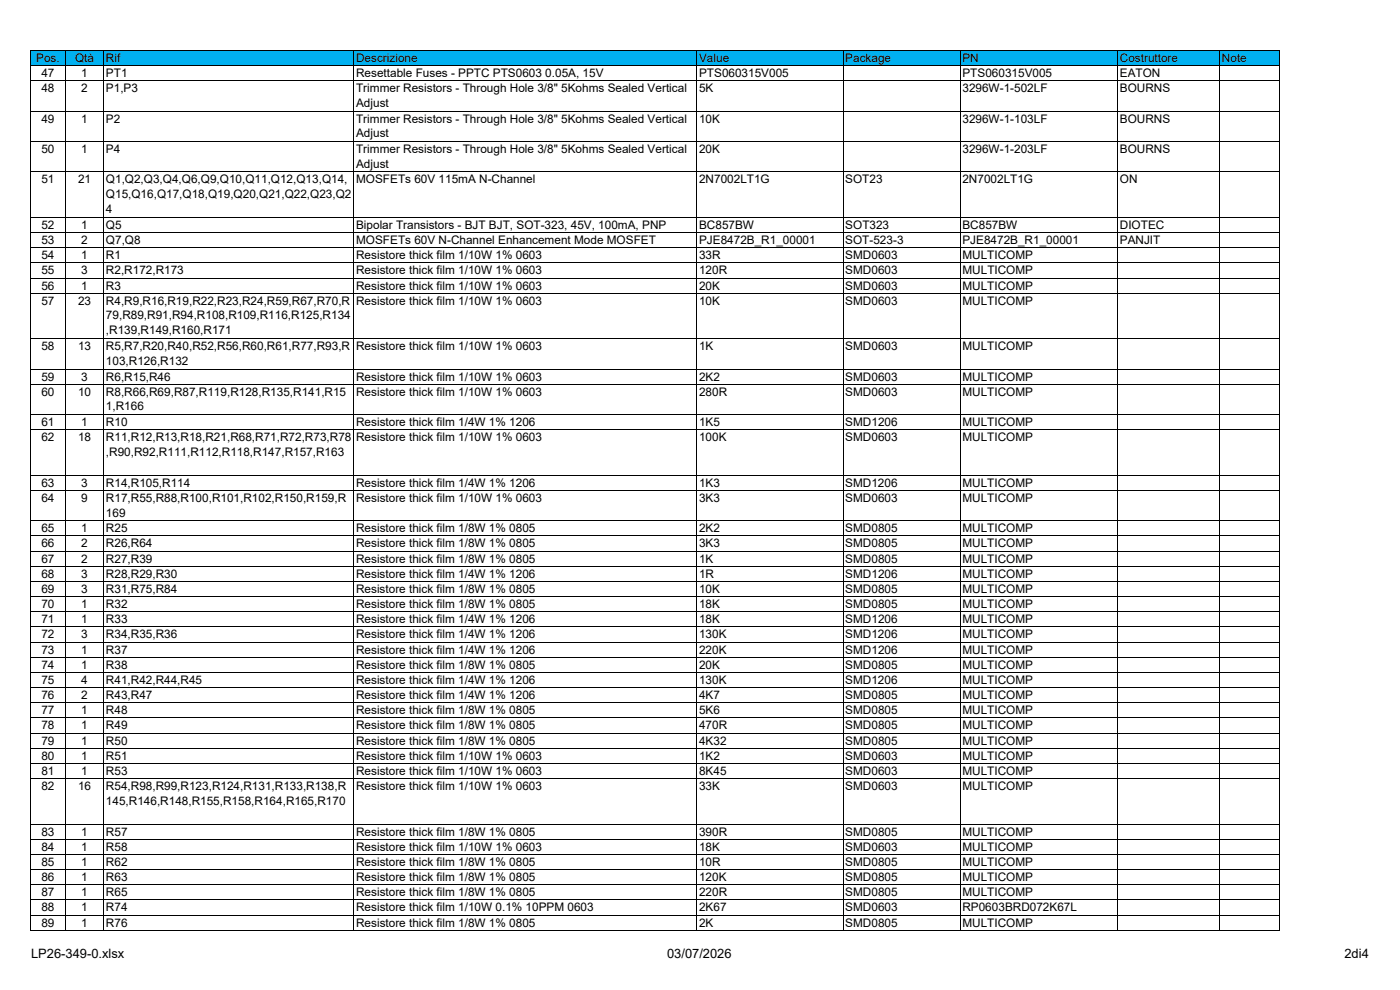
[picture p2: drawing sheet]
<svg xmlns="http://www.w3.org/2000/svg" width="420mm" height="297mm" viewBox="0 0 420 297" stroke-linecap="round" stroke-linejoin="round" font-family="sans-serif">
<defs><g id="words">
<g font-size="3.9">
<text x="9.3" y="287.5">LP26-349-0.xlsx</text>
<text x="200.2" y="287.5">03/07/2026</text>
<text x="403.5" y="287.5">2di4</text>
</g>
<g font-size="3.5">
<text x="10.9" y="18.6">Pos.</text>
<text x="12.4" y="23.2">47</text>
<text x="22.5" y="18.6">Qtà</text>
<text x="24.4" y="23.2">1</text>
<text x="31.8" y="23.2">PT1</text>
<text x="31.8" y="18.6">Rif</text>
<text x="106.9" y="23.2">Resettable Fuses - PPTC PTS0603 0.05A, 15V</text>
<text x="106.9" y="18.6">Descrizione</text>
<text x="209.8" y="23.2">PTS060315V005</text>
<text x="209.8" y="18.6">Value</text>
<text x="253.7" y="18.6">Package</text>
<text x="288.8" y="23.2">PTS060315V005</text>
<text x="288.8" y="18.6">PN</text>
<text x="336.1" y="18.6">Costruttore</text>
<text x="336.1" y="23.2">EATON</text>
<text x="366.7" y="18.6">Note</text>
<text x="12.4" y="27.7">48</text>
<text x="24.4" y="27.7">2</text>
<text x="31.8" y="27.7">P1,P3</text>
<text x="106.9" y="27.7">Trimmer Resistors - Through Hole 3/8&quot; 5Kohms Sealed Vertical</text>
<text x="209.8" y="27.7">5K</text>
<text x="288.8" y="27.7">3296W-1-502LF</text>
<text x="336.1" y="27.7">BOURNS</text>
<text x="106.9" y="32.1">Adjust</text>
<text x="12.4" y="36.8">49</text>
<text x="24.4" y="36.8">1</text>
<text x="31.8" y="36.8">P2</text>
<text x="106.9" y="36.8">Trimmer Resistors - Through Hole 3/8&quot; 5Kohms Sealed Vertical</text>
<text x="106.9" y="41.2">Adjust</text>
<text x="209.8" y="36.8">10K</text>
<text x="288.8" y="36.8">3296W-1-103LF</text>
<text x="336.1" y="36.8">BOURNS</text>
<text x="12.4" y="45.9">50</text>
<text x="24.4" y="45.9">1</text>
<text x="31.8" y="45.9">P4</text>
<text x="106.9" y="45.9">Trimmer Resistors - Through Hole 3/8&quot; 5Kohms Sealed Vertical</text>
<text x="209.8" y="45.9">20K</text>
<text x="288.8" y="45.9">3296W-1-203LF</text>
<text x="336.1" y="45.9">BOURNS</text>
<text x="106.9" y="50.3">Adjust</text>
<text x="12.4" y="55">51</text>
<text x="23.4" y="55">21</text>
<text x="31.8" y="55">Q1,Q2,Q3,Q4,Q6,Q9,Q10,Q11,Q12,Q13,Q14,</text>
<text x="31.8" y="59.4">Q15,Q16,Q17,Q18,Q19,Q20,Q21,Q22,Q23,Q2</text>
<text x="106.9" y="55">MOSFETs 60V 115mA N-Channel</text>
<text x="209.8" y="55">2N7002LT1G</text>
<text x="253.7" y="55">SOT23</text>
<text x="288.8" y="55">2N7002LT1G</text>
<text x="336.1" y="55">ON</text>
<text x="31.8" y="63.8">4</text>
<text x="12.4" y="68.7">52</text>
<text x="24.4" y="68.7">1</text>
<text x="31.8" y="68.7">Q5</text>
<text x="106.9" y="68.7">Bipolar Transistors - BJT BJT, SOT-323, 45V, 100mA, PNP</text>
<text x="209.8" y="68.7">BC857BW</text>
<text x="253.7" y="68.7">SOT323</text>
<text x="288.8" y="68.7">BC857BW</text>
<text x="336.1" y="68.7">DIOTEC</text>
<text x="12.4" y="73.2">53</text>
<text x="12.4" y="77.8">54</text>
<text x="24.4" y="73.2">2</text>
<text x="24.4" y="77.8">1</text>
<text x="31.8" y="73.2">Q7,Q8</text>
<text x="31.8" y="77.8">R1</text>
<text x="106.9" y="77.8">Resistore thick film 1/10W 1% 0603</text>
<text x="106.9" y="73.2">MOSFETs 60V N-Channel Enhancement Mode MOSFET</text>
<text x="209.8" y="77.8">33R</text>
<text x="209.8" y="73.2">PJE8472B_R1_00001</text>
<text x="253.7" y="77.8">SMD0603</text>
<text x="253.7" y="73.2">SOT-523-3</text>
<text x="288.8" y="77.8">MULTICOMP</text>
<text x="288.8" y="73.2">PJE8472B_R1_00001</text>
<text x="336.1" y="73.2">PANJIT</text>
<text x="12.4" y="82.3">55</text>
<text x="24.4" y="82.3">3</text>
<text x="31.8" y="82.3">R2,R172,R173</text>
<text x="106.9" y="82.3">Resistore thick film 1/10W 1% 0603</text>
<text x="209.8" y="82.3">120R</text>
<text x="253.7" y="82.3">SMD0603</text>
<text x="288.8" y="82.3">MULTICOMP</text>
<text x="12.4" y="86.9">56</text>
<text x="24.4" y="86.9">1</text>
<text x="31.8" y="86.9">R3</text>
<text x="106.9" y="86.9">Resistore thick film 1/10W 1% 0603</text>
<text x="209.8" y="86.9">20K</text>
<text x="253.7" y="86.9">SMD0603</text>
<text x="288.8" y="86.9">MULTICOMP</text>
<text x="12.4" y="91.4">57</text>
<text x="23.4" y="91.4">23</text>
<text x="31.8" y="91.4">R4,R9,R16,R19,R22,R23,R24,R59,R67,R70,R</text>
<text x="31.8" y="95.8">79,R89,R91,R94,R108,R109,R116,R125,R134</text>
<text x="106.9" y="91.4">Resistore thick film 1/10W 1% 0603</text>
<text x="209.8" y="91.4">10K</text>
<text x="253.7" y="91.4">SMD0603</text>
<text x="288.8" y="91.4">MULTICOMP</text>
<text x="31.8" y="100.2">,R139,R149,R160,R171</text>
<text x="12.4" y="105.1">58</text>
<text x="23.4" y="105.1">13</text>
<text x="31.8" y="105.1">R5,R7,R20,R40,R52,R56,R60,R61,R77,R93,R</text>
<text x="106.9" y="105.1">Resistore thick film 1/10W 1% 0603</text>
<text x="209.8" y="105.1">1K</text>
<text x="253.7" y="105.1">SMD0603</text>
<text x="288.8" y="105.1">MULTICOMP</text>
<text x="31.8" y="109.5">103,R126,R132</text>
<text x="12.4" y="114.2">59</text>
<text x="12.4" y="118.7">60</text>
<text x="23.4" y="118.7">10</text>
<text x="24.4" y="114.2">3</text>
<text x="31.8" y="118.7">R8,R66,R69,R87,R119,R128,R135,R141,R15</text>
<text x="31.8" y="114.2">R6,R15,R46</text>
<text x="106.9" y="114.2">Resistore thick film 1/10W 1% 0603</text>
<text x="106.9" y="118.7">Resistore thick film 1/10W 1% 0603</text>
<text x="209.8" y="114.2">2K2</text>
<text x="209.8" y="118.7">280R</text>
<text x="253.7" y="114.2">SMD0603</text>
<text x="253.7" y="118.7">SMD0603</text>
<text x="288.8" y="114.2">MULTICOMP</text>
<text x="288.8" y="118.7">MULTICOMP</text>
<text x="31.8" y="123.1">1,R166</text>
<text x="12.4" y="127.8">61</text>
<text x="24.4" y="127.8">1</text>
<text x="31.8" y="127.8">R10</text>
<text x="106.9" y="127.8">Resistore thick film 1/4W 1% 1206</text>
<text x="209.8" y="127.8">1K5</text>
<text x="253.7" y="127.8">SMD1206</text>
<text x="288.8" y="127.8">MULTICOMP</text>
<text x="12.4" y="132.4">62</text>
<text x="23.4" y="132.4">18</text>
<text x="31.8" y="132.4">R11,R12,R13,R18,R21,R68,R71,R72,R73,R78</text>
<text x="31.8" y="136.8">,R90,R92,R111,R112,R118,R147,R157,R163</text>
<text x="106.9" y="132.4">Resistore thick film 1/10W 1% 0603</text>
<text x="209.8" y="132.4">100K</text>
<text x="253.7" y="132.4">SMD0603</text>
<text x="288.8" y="132.4">MULTICOMP</text>
<text x="12.4" y="146">63</text>
<text x="24.4" y="146">3</text>
<text x="31.8" y="146">R14,R105,R114</text>
<text x="106.9" y="146">Resistore thick film 1/4W 1% 1206</text>
<text x="209.8" y="146">1K3</text>
<text x="253.7" y="146">SMD1206</text>
<text x="288.8" y="146">MULTICOMP</text>
<text x="12.4" y="150.6">64</text>
<text x="24.4" y="150.6">9</text>
<text x="31.8" y="150.6">R17,R55,R88,R100,R101,R102,R150,R159,R</text>
<text x="31.8" y="155">169</text>
<text x="106.9" y="150.6">Resistore thick film 1/10W 1% 0603</text>
<text x="209.8" y="150.6">3K3</text>
<text x="253.7" y="150.6">SMD0603</text>
<text x="288.8" y="150.6">MULTICOMP</text>
<text x="12.4" y="159.7">65</text>
<text x="24.4" y="159.7">1</text>
<text x="31.8" y="159.7">R25</text>
<text x="106.9" y="159.7">Resistore thick film 1/8W 1% 0805</text>
<text x="209.8" y="159.7">2K2</text>
<text x="253.7" y="159.7">SMD0805</text>
<text x="288.8" y="159.7">MULTICOMP</text>
<text x="12.4" y="164.2">66</text>
<text x="24.4" y="164.2">2</text>
<text x="31.8" y="164.2">R26,R64</text>
<text x="106.9" y="164.2">Resistore thick film 1/8W 1% 0805</text>
<text x="209.8" y="164.2">3K3</text>
<text x="253.7" y="164.2">SMD0805</text>
<text x="288.8" y="164.2">MULTICOMP</text>
<text x="12.4" y="168.8">67</text>
<text x="12.4" y="173.3">68</text>
<text x="24.4" y="168.8">2</text>
<text x="24.4" y="173.3">3</text>
<text x="31.8" y="168.8">R27,R39</text>
<text x="31.8" y="173.3">R28,R29,R30</text>
<text x="106.9" y="173.3">Resistore thick film 1/4W 1% 1206</text>
<text x="106.9" y="168.8">Resistore thick film 1/8W 1% 0805</text>
<text x="209.8" y="173.3">1R</text>
<text x="209.8" y="168.8">1K</text>
<text x="253.7" y="173.3">SMD1206</text>
<text x="253.7" y="168.8">SMD0805</text>
<text x="288.8" y="173.3">MULTICOMP</text>
<text x="288.8" y="168.8">MULTICOMP</text>
<text x="12.4" y="177.9">69</text>
<text x="24.4" y="177.9">3</text>
<text x="31.8" y="177.9">R31,R75,R84</text>
<text x="106.9" y="177.9">Resistore thick film 1/8W 1% 0805</text>
<text x="209.8" y="177.9">10K</text>
<text x="253.7" y="177.9">SMD0805</text>
<text x="288.8" y="177.9">MULTICOMP</text>
<text x="12.4" y="182.4">70</text>
<text x="24.4" y="182.4">1</text>
<text x="31.8" y="182.4">R32</text>
<text x="106.9" y="182.4">Resistore thick film 1/8W 1% 0805</text>
<text x="209.8" y="182.4">18K</text>
<text x="253.7" y="182.4">SMD0805</text>
<text x="288.8" y="182.4">MULTICOMP</text>
<text x="12.4" y="187">71</text>
<text x="12.4" y="191.5">72</text>
<text x="24.4" y="187">1</text>
<text x="24.4" y="191.5">3</text>
<text x="31.8" y="187">R33</text>
<text x="31.8" y="191.5">R34,R35,R36</text>
<text x="106.9" y="191.5">Resistore thick film 1/4W 1% 1206</text>
<text x="106.9" y="187">Resistore thick film 1/4W 1% 1206</text>
<text x="209.8" y="191.5">130K</text>
<text x="209.8" y="187">18K</text>
<text x="253.7" y="191.5">SMD1206</text>
<text x="253.7" y="187">SMD1206</text>
<text x="288.8" y="191.5">MULTICOMP</text>
<text x="288.8" y="187">MULTICOMP</text>
<text x="12.4" y="196.1">73</text>
<text x="24.4" y="196.1">1</text>
<text x="31.8" y="196.1">R37</text>
<text x="106.9" y="196.1">Resistore thick film 1/4W 1% 1206</text>
<text x="209.8" y="196.1">220K</text>
<text x="253.7" y="196.1">SMD1206</text>
<text x="288.8" y="196.1">MULTICOMP</text>
<text x="12.4" y="200.6">74</text>
<text x="24.4" y="200.6">1</text>
<text x="31.8" y="200.6">R38</text>
<text x="106.9" y="200.6">Resistore thick film 1/8W 1% 0805</text>
<text x="209.8" y="200.6">20K</text>
<text x="253.7" y="200.6">SMD0805</text>
<text x="288.8" y="200.6">MULTICOMP</text>
<text x="12.4" y="205.2">75</text>
<text x="12.4" y="209.7">76</text>
<text x="24.4" y="205.2">4</text>
<text x="24.4" y="209.7">2</text>
<text x="31.8" y="205.2">R41,R42,R44,R45</text>
<text x="31.8" y="209.7">R43,R47</text>
<text x="106.9" y="205.2">Resistore thick film 1/4W 1% 1206</text>
<text x="106.9" y="209.7">Resistore thick film 1/4W 1% 1206</text>
<text x="209.8" y="205.2">130K</text>
<text x="209.8" y="209.7">4K7</text>
<text x="253.7" y="205.2">SMD1206</text>
<text x="253.7" y="209.7">SMD0805</text>
<text x="288.8" y="205.2">MULTICOMP</text>
<text x="288.8" y="209.7">MULTICOMP</text>
<text x="12.4" y="214.3">77</text>
<text x="24.4" y="214.3">1</text>
<text x="31.8" y="214.3">R48</text>
<text x="106.9" y="214.3">Resistore thick film 1/8W 1% 0805</text>
<text x="209.8" y="214.3">5K6</text>
<text x="253.7" y="214.3">SMD0805</text>
<text x="288.8" y="214.3">MULTICOMP</text>
<text x="12.4" y="218.8">78</text>
<text x="24.4" y="218.8">1</text>
<text x="31.8" y="218.8">R49</text>
<text x="106.9" y="218.8">Resistore thick film 1/8W 1% 0805</text>
<text x="209.8" y="218.8">470R</text>
<text x="253.7" y="218.8">SMD0805</text>
<text x="288.8" y="218.8">MULTICOMP</text>
<text x="12.4" y="223.4">79</text>
<text x="12.4" y="227.9">80</text>
<text x="24.4" y="223.4">1</text>
<text x="24.4" y="227.9">1</text>
<text x="31.8" y="223.4">R50</text>
<text x="31.8" y="227.9">R51</text>
<text x="106.9" y="223.4">Resistore thick film 1/8W 1% 0805</text>
<text x="106.9" y="227.9">Resistore thick film 1/10W 1% 0603</text>
<text x="209.8" y="227.9">1K2</text>
<text x="209.8" y="223.4">4K32</text>
<text x="253.7" y="223.4">SMD0805</text>
<text x="253.7" y="227.9">SMD0603</text>
<text x="288.8" y="223.4">MULTICOMP</text>
<text x="288.8" y="227.9">MULTICOMP</text>
<text x="12.4" y="232.5">81</text>
<text x="24.4" y="232.5">1</text>
<text x="31.8" y="232.5">R53</text>
<text x="106.9" y="232.5">Resistore thick film 1/10W 1% 0603</text>
<text x="209.8" y="232.5">8K45</text>
<text x="253.7" y="232.5">SMD0603</text>
<text x="288.8" y="232.5">MULTICOMP</text>
<text x="12.4" y="237">82</text>
<text x="23.4" y="237">16</text>
<text x="31.8" y="237">R54,R98,R99,R123,R124,R131,R133,R138,R</text>
<text x="106.9" y="237">Resistore thick film 1/10W 1% 0603</text>
<text x="209.8" y="237">33K</text>
<text x="253.7" y="237">SMD0603</text>
<text x="288.8" y="237">MULTICOMP</text>
<text x="31.8" y="241.4">145,R146,R148,R155,R158,R164,R165,R170</text>
<text x="12.4" y="250.7">83</text>
<text x="24.4" y="250.7">1</text>
<text x="31.8" y="250.7">R57</text>
<text x="106.9" y="250.7">Resistore thick film 1/8W 1% 0805</text>
<text x="209.8" y="250.7">390R</text>
<text x="253.7" y="250.7">SMD0805</text>
<text x="288.8" y="250.7">MULTICOMP</text>
<text x="12.4" y="255.2">84</text>
<text x="24.4" y="255.2">1</text>
<text x="31.8" y="255.2">R58</text>
<text x="106.9" y="255.2">Resistore thick film 1/10W 1% 0603</text>
<text x="209.8" y="255.2">18K</text>
<text x="253.7" y="255.2">SMD0603</text>
<text x="288.8" y="255.2">MULTICOMP</text>
<text x="12.4" y="259.8">85</text>
<text x="24.4" y="259.8">1</text>
<text x="31.8" y="259.8">R62</text>
<text x="106.9" y="259.8">Resistore thick film 1/8W 1% 0805</text>
<text x="209.8" y="259.8">10R</text>
<text x="253.7" y="259.8">SMD0805</text>
<text x="288.8" y="259.8">MULTICOMP</text>
<text x="12.4" y="264.3">86</text>
<text x="12.4" y="268.9">87</text>
<text x="24.4" y="264.3">1</text>
<text x="24.4" y="268.9">1</text>
<text x="31.8" y="264.3">R63</text>
<text x="31.8" y="268.9">R65</text>
<text x="106.9" y="264.3">Resistore thick film 1/8W 1% 0805</text>
<text x="106.9" y="268.9">Resistore thick film 1/8W 1% 0805</text>
<text x="209.8" y="264.3">120K</text>
<text x="209.8" y="268.9">220R</text>
<text x="253.7" y="268.9">SMD0805</text>
<text x="253.7" y="264.3">SMD0805</text>
<text x="288.8" y="268.9">MULTICOMP</text>
<text x="288.8" y="264.3">MULTICOMP</text>
<text x="12.4" y="273.5">88</text>
<text x="24.4" y="273.5">1</text>
<text x="31.8" y="273.5">R74</text>
<text x="106.9" y="273.5">Resistore thick film 1/10W 0.1% 10PPM 0603</text>
<text x="209.8" y="273.5">2K67</text>
<text x="253.7" y="273.5">SMD0603</text>
<text x="288.8" y="273.5">RP0603BRD072K67L</text>
<text x="12.4" y="278">89</text>
<text x="24.4" y="278">1</text>
<text x="31.8" y="278">R76</text>
<text x="106.9" y="278">Resistore thick film 1/8W 1% 0805</text>
<text x="209.8" y="278">2K</text>
<text x="253.7" y="278">SMD0805</text>
<text x="288.8" y="278">MULTICOMP</text>
</g>
</g></defs>
<path d="M9.3 15.3h374.8v4.4h-374.8z" fill="#00b0f0"/>
<g fill="none" stroke="#000" stroke-width=".3">
<path d="M9.2 15.2v263.9M9.2 15.2h374.9v263.9h-374.9M9.2 19.7h374.9M19.6 15.2v263.9M31.1 15.2v263.9M106.2 15.2v263.9M209.1 15.2v263.9M253 15.2v263.9M288.2 15.2v263.9M335.4 15.2v263.9M366.1 15.2v263.9M9.2 24.3h374.9"/>
<path d="M9.2 33.4h374.9M9.2 42.5h374.9M9.2 51.6h374.9M9.2 65.2h374.9M9.2 69.8h374.9M9.2 74.3h374.9M9.2 78.9h374.9M9.2 83.4h374.9M9.2 88h374.9M9.2 101.6h374.9M9.2 110.7h374.9M9.2 115.3h374.9"/>
<path d="M9.2 124.4h374.9M9.2 128.9h374.9M9.2 142.6h374.9M9.2 147.1h374.9M9.2 156.2h374.9M9.2 160.8h374.9M9.2 165.3h374.9M9.2 169.9h374.9M9.2 174.4h374.9M9.2 179h374.9M9.2 183.5h374.9M9.2 188.1h374.9"/>
<path d="M9.2 192.6h374.9M9.2 197.2h374.9M9.2 201.8h374.9M9.2 206.3h374.9M9.2 210.9h374.9M9.2 215.4h374.9M9.2 220h374.9M9.2 224.5h374.9M9.2 229.1h374.9M9.2 233.6h374.9M9.2 247.3h374.9M9.2 251.8h374.9"/>
<path d="M9.2 256.4h374.9M9.2 260.9h374.9M9.2 265.5h374.9M9.2 270h374.9M9.2 274.6h374.9"/>
</g>
<use href="#words"/>
</svg>
